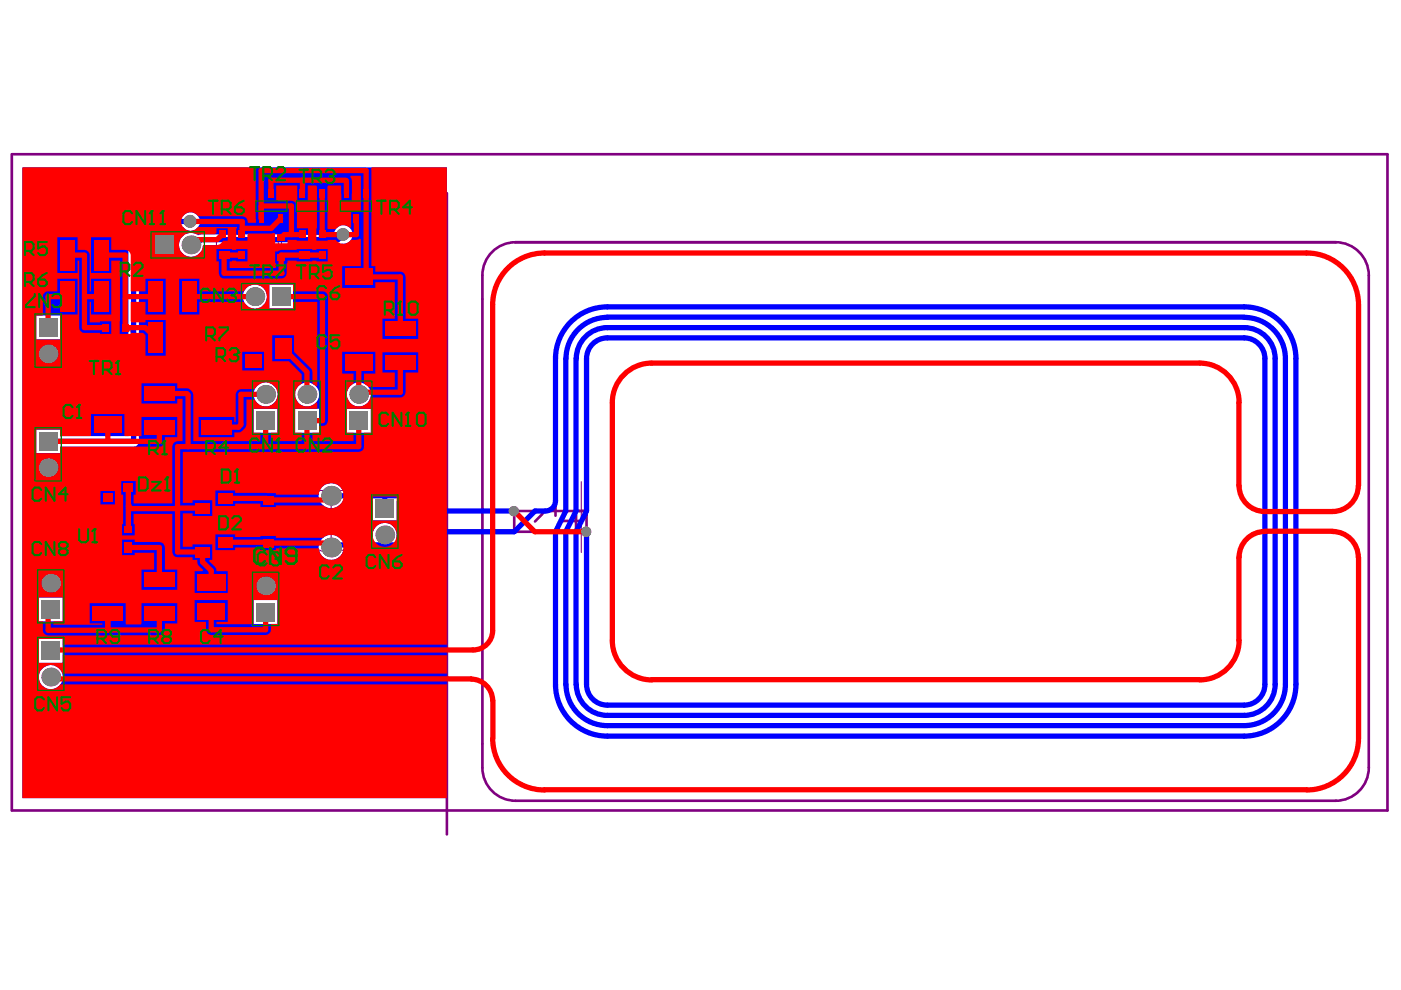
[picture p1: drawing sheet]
<svg xmlns="http://www.w3.org/2000/svg" width="297mm" height="210mm" viewBox="0 0 297 210" stroke-linecap="round" stroke-linejoin="round" font-family="sans-serif">
<g fill="none" stroke="#800080" stroke-width=".22">
<path d="M45.9 50.4h6.6v3.1h-6.6zM46.5 49.1h1.2v1.2h-1.2zM46.5 49.7h5.4M46.6 53.5v1.3h1.9v-1.3M47.5 54.1h3.7M48.2 51.9h1.9M49.2 49.7v4.4M50.7 53.5v1.3h1.2v-1.3M50.7 49.1h1.2v1.2h-1.2zM55.2 50.8v3.7M55.2 52.5h4.5M55.8 53.9h-1.2v1.2h1.2"/>
<path d="M55.8 49.9h-1.2v1.9h1.2M55.9 49.2h3.1v6.6h-3.1zM57.4 51.5v1.9M59.1 53.9h1.2v1.2h-1.2zM59.1 49.8h1.2v1.2h-1.2zM59.7 49.8v5.3M62.9 50.4h6.6v3.1h-6.6zM63.5 49.1h1.2v1.2h-1.2zM63.5 49.7h5.4M63.6 53.5v1.3h1.9v-1.3M64.6 54.1h3.7M65.2 51.9h1.9"/>
<path d="M66.2 49.7v4.4M67.7 53.5v1.3h1.2v-1.3M67.7 49.1h1.2v1.2h-1.2zM21.2 70.1h6.6v3.1h-6.6zM21.8 68.8h1.2v1.2h-1.2zM21.8 69.4h5.4M21.9 73.3v1.2h1.9v-1.2M22.9 73.9h3.6M23.5 71.6h1.9M24.5 69.4v4.5M26 73.3v1.2h1.2v-1.2M26 68.8h1.2v1.2h-1.2z"/>
<path d="M53.7 73.9h6.4M53.7 71.1v5.5M22.2 111.7h1.2v1.2h-1.2zM22.2 115.9h1.2v1.2h-1.2zM22.8 114.4h4.5M22.8 111.7v5.4M23.5 111.1h3v6.6h-3zM25 113.5v1.9M26.7 111.7h1.2v1.2h-1.2M26.7 115.1h1.2v1.9h-1.2M27.3 112.4v3.7M53.4 105.7h7v8.5l-1.3 1.3h-4.4l-1.3-1.3z"/>
<path d="M65.8 104h8.8a13.5 13.5 0 0 1 2.2 6.6M65.9 104a13.5 13.5 0 0 0-2.2 6.6M70.2 104v13.1M76.8 110.6a6.6 6.6 0 0 1-6.6 6.5M76.8 110.6h-13.2a6.6 6.6 0 0 0 6.6 6.5M123.2 102.1v15"/>
</g>
<path d="M2.5 32.7h291.7v139.1h-291.7zM94.7 40.9v136M104 53.8a7 7 0 0 1 5.3-2.4h173.9a7 7 0 0 1 7 7v104.4a7 7 0 0 1-7 7h-173.9a7 7 0 0 1-7-7v-104.4a7 7 0 0 1 1.7-4.6zM178.6 71.6h31M124.4 91.5v37.3M268.2 86.8v46.5M109 108.3v4.4l4.4-4.4M115.6 108.3l-2.2 2.3M117.8 102.8v6.5M118.8 110.5h4.4M122.1 108.3v4.4l2.3-4.4h-19.9v4.4h19.9M181.1 149.5h36.8" fill="none" stroke="#800080" stroke-width=".56"/>
<path d="M4.7 35.5h90v71.7h-3.7v-2.1a1.24 1.24 0 0 0-1.2-1.2h-17.2a2.67 2.67 0 0 0-4.1-.9 2.67 2.67 0 0 0 0 4.2 2.67 2.67 0 0 0 4.1-1h6.4v4.1h5.1v-4.1h4.6v2.1a1.14 1.14 0 0 0 1.1 1.2h4.9v2.1h-4.9a1.14 1.14 0 0 0-1.1 1.1v1.7h-4.5l-.2-.3a2.54 2.54 0 0 0-2.4-3.3 2.54 2.54 0 0 0-2.5 3.3l-.1 .3h-6.7a2.67 2.67 0 0 0-4.2 0 2.67 2.67 0 0 0 1 4.1 2.67 2.67 0 0 0 3.7-1.9h17a1.14 1.14 0 0 0 1.2-1.1v-1.6h3.7v55.3h-90zM27.5 46.2l-.3 .8v45.5h-14.4v-1.4h-5.1v5h5.1v-1.4h15.5a1.14 1.14 0 0 0 1.1-1.1v-45.5h9.4a1.97 1.97 0 0 0 2.9 .4 1.97 1.97 0 0 0 0-3 1.97 1.97 0 0 0-2.9 .3h-10.5zM38.7 50.1a2.55 2.55 0 0 0 .8 4.2 2.55 2.55 0 0 0 3.6-2.3h28.6l.7-.4a1.97 1.97 0 0 0 2.3-1.7 1.97 1.97 0 0 0-1.8-2.2 1.97 1.97 0 0 0-2.1 2h-28.2l-.6 .2a2.38 2.38 0 0 0-3.3 .2zM57.1 60.3v5.1h5v-5.1zM51.5 62.9a2.57 2.57 0 0 0 5.1 0 2.57 2.57 0 0 0-5.1 0zM7.7 66.9v5.1h5.1v-5.1zM73.5 83.6a2.55 2.55 0 0 0 5.1 0 2.55 2.55 0 0 0-5.1 0zM62.6 83.6a2.55 2.55 0 0 0 5.1 0 2.55 2.55 0 0 0-5.1 0zM53.8 83.6a2.57 2.57 0 0 0 5.1 0 2.57 2.57 0 0 0-5.1 0zM73.6 86.7v5h5v-5zM62.6 86.7v5h5v-5zM53.8 86.7v5h5v-5zM8.3 126.7v5h5v-5zM53.8 127.2v5.1h5v-5.1zM8.3 135.5v5h5v-5zM8.2 143.6a2.57 2.57 0 0 0 5.1 0 2.57 2.57 0 0 0-5.1 0z" fill="#00f"/>
<path d="M40.4 47h-12.1v46.6h-18.1M72.8 49.7l-1.1 1.1h-29.1l-2.2 2.2M120 76v32.3l-2.2 4.4v32.4a11 11 0 0 0 11 11h135a11 11 0 0 0 11-11v-69.1a11 11 0 0 0-11-10.9h-135a11 11 0 0 0-11 10.9v30.2a2.17 2.17 0 0 1-2.2 2.1h-2.2l-4.4 4.4h-19.2v2.8h-19.6M122.1 76v32.3l-2.1 4.4v32.5M122.2 76a6.6 6.6 0 0 1 6.6-6.5h135a6.6 6.6 0 0 1 6.6 6.5v69.1a6.6 6.6 0 0 1-6.6 6.6h-135a6.6 6.6 0 0 1-6.6-6.6M128.8 67.3a8.8 8.8 0 0 0-8.8 8.7M128.8 67.2h135M263.8 67.3a8.8 8.8 0 0 1 8.7 8.7v69.1a8.8 8.8 0 0 1-8.7 8.7h-135a8.8 8.8 0 0 1-8.8-8.7M70.2 105.1h19.6v3.2h19.2M81.6 105.7v2.1M81.6 113.4v2.1M124.4 113.1v32a4.4 4.4 0 0 0 4.4 4.4h135a4.4 4.4 0 0 0 4.4-4.4v-69.1a4.4 4.4 0 0 0-4.4-4.4h-135a4.4 4.4 0 0 0-4.4 4.4v32.3l-2.3 4.4v32.4" fill="none" stroke="#00f" stroke-width="1.1"/>
<g fill="#808080">
<circle cx="108.9" cy="108.4" r="1.09"/>
<circle cx="124.3" cy="112.7" r="1.1"/>
<circle cx="72.7" cy="49.7" r="1.37"/>
<circle cx="40.3" cy="46.9" r="1.37"/>
<circle cx="56.3" cy="83.6" r="1.98"/>
<circle cx="54" cy="62.9" r="1.98"/>
<circle cx="70.2" cy="116.1" r="2.09"/>
<circle cx="76.1" cy="83.6" r="1.98"/>
<circle cx="40.5" cy="51.9" r="1.98"/>
<circle cx="56.3" cy="124.2" r="1.98"/>
<circle cx="70.2" cy="105.1" r="2.09"/>
<circle cx="10.8" cy="123.7" r="1.98"/>
<circle cx="10.2" cy="99.2" r="1.98"/>
<circle cx="10.2" cy="75" r="1.98"/>
<circle cx="81.6" cy="113.4" r="1.98"/>
<circle cx="65.1" cy="83.6" r="1.98"/>
<circle cx="10.8" cy="143.5" r="1.98"/>
</g>
<g fill="#808080">
<path d="M54.3 127.8h4v4h-4z" fill-rule="evenodd"/>
<path d="M57.7 60.9h3.9v4h-3.9z" fill-rule="evenodd"/>
<path d="M33 50h3.9v3.9h-3.9z" fill-rule="evenodd"/>
<path d="M54.4 87.2h3.9v4h-3.9z" fill-rule="evenodd"/>
<path d="M74.1 87.2h4v3.9h-4z" fill-rule="evenodd"/>
<path d="M8.8 136h3.9v3.9h-3.9z" fill-rule="evenodd"/>
<path d="M8.8 127.3h3.9v3.9h-3.9z" fill-rule="evenodd"/>
<path d="M8.3 91.6h3.9v4h-3.9z" fill-rule="evenodd"/>
<path d="M8.3 67.5h3.9v4h-3.9z" fill-rule="evenodd"/>
<path d="M79.6 105.8h4v4h-4z" fill-rule="evenodd"/>
<path d="M63.1 87.2h4v3.9h-4z" fill-rule="evenodd"/>
</g>
<g fill="#f00">
<path d="M69.6 39.3h2.7l.1 3.2h2.2v-4.2l-.3-.8v-.2h2.2v7.5h-2.1v3.4l-.1 .1a2.06 2.06 0 0 0-3.1 .3h-1.7l-.1-.2v-8.8z"/>
<path d="M4.7 35.5h49.4l.2 .3-.1 .4 .1 11h-1.8a1.26 1.26 0 0 0-1.1-1.4h-9.4a1.97 1.97 0 0 0-2.9-.3 1.97 1.97 0 0 0 0 3 1.97 1.97 0 0 0 2.9-.4h8.2v.3h-.1v2.6h2.4v-1.5h5l.6-.1 .2 .1v2.1h2.7v-.7l4.3 .1v-2.6h-2.3v-4.7a1.14 1.14 0 0 0-1.2-1.1l-3.2-.1v-3.2h4.4v3.2h2.2v-3.2h1.8l.2 .3-.1 11.4 4.1-.1a1.93 1.93 0 0 0 3.2 0h1.2l.6-.3 .3 .1v5.7h-3.9v4.7h7v-1.3h4.1v7.8h-2.6v4.3h7.6v-4.3h-2.7v-8.9a1.14 1.14 0 0 0-1.1-1.1h-5.3v-1.2h-.9v-20.6l.2-.3h15.8v101.2h-81.4v-1.2h-5v5h5v-1.6h81.4v3.9h-81.5a2.55 2.55 0 0 0-3.6-1.5 2.55 2.55 0 0 0-.8 3.9 2.55 2.55 0 0 0 4-.1h81.9v24.1h-90zM38.7 50.1a2.55 2.55 0 0 0 .8 4.2 2.55 2.55 0 0 0 3.6-2.3h2.9l.8-.4 .5-.6h1v-2.6h-2.4v1l-.4 .3h-3.8a2.43 2.43 0 0 0-3 .4zM45.9 52.8v2.6h.5v2.5a1.05 1.05 0 0 0 1.1 1.1h12.1a1.14 1.14 0 0 0 1.2-1.1v-2.1h.2v-.5h1.9v.1h3.3v-.1h.9v.1h2.4v-2.6h-2.4v.2h-.9v-.2h-3.3v.2h-3.3l-.8 .3h-.5v2.5h.2v1h-9.8v-1.4h.5v-.1h.9v.1h2.4v-2.6h-2.4v.2h-.9v-.2zM38 59.1v7.6h4.3v-2.7h9.5a2.55 2.55 0 0 0 3.8 .9 2.55 2.55 0 0 0 0-4 2.55 2.55 0 0 0-3.8 .9h-9.5v-2.7zM19.3 50.3v7.6h4.3v-2.6h1.8v15.5h2.4v-.2h2.5l.5 .5v4.3h4.3v-7.6h-4.3v.5h-3l-.1-.2v-4.1h3.1v2.7h4.3v-7.6h-4.3v2.7h-3.1v-7.7a1.14 1.14 0 0 0-1.2-1.1h-2.9v-2.7zM12.2 50.3v7.6h4.3v-2.6h.3v14.2a1.14 1.14 0 0 0 1.1 1.1h3.3v.2h2.4v-2.7h-2.4v.2h-2.2v-4.3h.3v2.7h4.3v-7.6h-4.3v2.7h-.3v-7.7a1.14 1.14 0 0 0-1.1-1.1h-1.4v-2.7zM12.2 59.1v2.7h-2a1.14 1.14 0 0 0-1.1 1.1v4h-1.4v5.1h5.1v-5.3h3.7v-7.6zM51.4 74.6v3.9h4.6v-3.9zM30 81.3v4.3h7.6v-1h1.1v8.9h-1.1a1.14 1.14 0 0 0-1.1 1.2v12h-8.2v-1.8h.5v-2.9h-3.1v2.9h.4v6.2h-.2v2.4h2.7v-2.4h-.3v-2.1h8.2v8a1.05 1.05 0 0 0 1.1 1.1h3.2v.6h1l.1 .8 .2 .4 1 .9-.2 .3h-1.6v4.6h7v-4.6h-2.4l-.1-.6-.2-.3-1.3-1.2 .1-.3h.6v-3.3h-4.2v.5h-2v-7.1h2v.6h4.2v-3.3h-4.2v.5h-2v-10.8h37.3a1.05 1.05 0 0 0 1.1-1.1v-3h1.4v-5h-5v5h1.4v1.8h-8.7v-1.8h1.3v-1.4a1.38 1.38 0 0 0 1.9-1.1v-26.3a1.14 1.14 0 0 0-1.1-1.1h-6.3v-1.5h-5v5.1h5v-1.4h5.2v17.8l-.3 .1-.7-.6v-2.4l-.4-.8-3.6-3.5v-3.5h-4.6v5.5h3.5l2.8 2.8v1.9a2.53 2.53 0 0 0-.9 3.8 2.53 2.53 0 0 0 3.9 .2l.3 .1v1.3h-4.7v5h1.4v1.8h-6.6v-1.8h1.4v-5h-5v5h1.4v1.8h-14.2v-9.8a1.65 1.65 0 0 0-1.4-1.4h-2v-1zM72.6 74.6v4.6h2.4v2.1a2.55 2.55 0 0 0-.6 4.3 2.55 2.55 0 0 0 4.1-1.3h6.4a1.14 1.14 0 0 0 1.1-1.1v-4.2h2.7v-4.3h-7.6v4.3h2.6v3.1h-5.6l-.9-.8v-2.1h2.4v-4.6zM42.1 88.4v4.3h7.6v-1a2.17 2.17 0 0 0 2.6-1.7v-5.3h1.7a2.55 2.55 0 0 0 3.9 .9 2.55 2.55 0 0 0 0-4 2.55 2.55 0 0 0-3.9 .9h-2.9a1.14 1.14 0 0 0-1.1 1.1v5.9h-.3v-1.1zM7.7 91.1v5h5.1v-1.4h21a1.14 1.14 0 0 0 1.2-1.1v-.9h2.6v-4.3h-7.6v4.1l-3.6-.1v-4.6h-7.1v4.6l-.2 .1h-6.3v-1.4zM45.7 104v3.3h4.2v-.5h5.3v.7h3.3v-.3h10a2.65 2.65 0 0 0 4.1-.8 2.65 2.65 0 0 0-1.6-3.8 2.65 2.65 0 0 0-3.4 2.3h-9.1v-.3l-8.6-.1v-.5zM21.3 104.1v2.8h3.1v-2.8zM79 105.3v5h5.1v-5zM79 113.4a2.55 2.55 0 0 0 5.1 0 2.55 2.55 0 0 0-5.1 0zM45.7 113.3v3.3h4.2v-.5h5.3v.5h3.3v-.3h9.1a2.66 2.66 0 0 0 3.4 2.3 2.66 2.66 0 0 0 1.6-3.8 2.66 2.66 0 0 0-4.1-.8h-10v-.4h-3.3v.3h-5.3v-.6zM25.9 114.4v3.3h2.7v-.5h4.1v3.6h-2.7v4.3h7.6v-4.3h-2.6v-4.7a1.14 1.14 0 0 0-1.2-1.2h-5.2v-.5zM41.3 127.2v4.6h2.4v1.7a1.14 1.14 0 0 0 1.1 1.1h11.5a1.14 1.14 0 0 0 1.1-1.1v-1.2h1.4v-5.1h-5v5.1h-.3h-7.6v-.5h2.4v-4.6zM8.3 126.7v5h.8v1.9a1.14 1.14 0 0 0 1.1 1.1h23.5a1.24 1.24 0 0 0 1.3-1.2v-1.3h2.6v-4.3h-7.6v4.3l-.1 .2h-3.2v-4.5h-7.7v4.3h2.7v.3h-10.4v-.8h2v-5z"/>
</g>
<path d="M51.4 47v1.4M55.3 50.8v1.7M39.6 83.4l.3 .3M43.2 100.7l-.3 .2M43.7 110.6l-.8 .7M56.5 105.7l.4 .3M56.7 115l.2 .1M10.9 137.8l-.1 .2M33.8 133.5l-.1 .1" fill="none" stroke="#f00" stroke-width="1.1"/>
<circle cx="59.6" cy="57.9" r=".56" fill="#f00"/>
<g fill="none" stroke="#f00" stroke-width="1.1">
<path d="M55.4 36.2v10.1M57.4 38.2v2.9M64.1 38.2v2.9M73.4 38.3v2.8M77.6 36.2v21M17.9 54.1v15.4M26.5 54.1v15.4M47.1 49.7l-1.1 1.1M47.5 54.1v3.8M51.4 48.4l-.2 1.3M55.3 52.5v2M59.6 54.1v3.8"/>
<path d="M60.3 49.7l-.7 .7M61.8 43.7v6M66.3 46.3v5.6l-.4 .4M68.3 41.1v8.6M75.6 46.3v3.4M84.9 58.7v9.4M26.5 73.9v5.3M27 62.9l-.5 .4M65.1 78.9v4.7M68.4 62.9v26.3M84.9 76.9v6.3M104.5 64.6v69.1"/>
<path d="M288 64.6v38.4M33.8 90.6v3M39.9 83.7v11h-2.3v22.3M51.1 83.6v6.4l-.5 .6M56.3 89.2v5.5M65.1 89.2v5.5M262.7 85.3v17.7M33.8 116.1v6.8M42.9 117v2.1l1.9 1.9v2.4M42.9 100.9v2.7M42.9 111.3v1.6M69.3 115.1l.9 1"/>
<path d="M70.2 105.1l-.9 .9M72.8 100.7l.6 .6v22.4M262.7 118.1v17.7M288 118.1v38.4M22.9 133.5l-.1 .1M33.8 130.1v3.4M44.8 129.6v3.9M56.3 129.8v3.7M57.5 123.7l-2.6 2.6M10.8 143.5l.4 .4M104.5 148.6v7.9"/>
</g>
<g fill="#f00">
<circle cx="27.2" cy="107.3" r=".56"/>
<circle cx="22.9" cy="79.3" r=".56"/>
</g>
<path d="M17.9 69.5h4.5M17.9 62.9h3.6M22.9 73.9h3.6M33.8 83.4h5.8" fill="none" stroke="#f00" stroke-width="1.1"/>
<circle cx="45.9" cy="79.3" r=".56" fill="#f00"/>
<g fill="none" stroke="#f00" stroke-width="1.1">
<path d="M55.4 36.2h22.2M57.4 38.2h15.9M14.3 54.1h3.6M21.5 54.1h5M40.4 50.8h5.6M40.4 47h11M47.5 54.1h3.7M47.5 57.9h12.1M55.4 43.7h6.4M59.5 46.3l-2 2.1h-6.1M59.6 54.1h8.7M60.3 49.7h3.8"/>
<path d="M65.9 52.3h-6.7l-.3 .2h-3.6M68.3 49.7h7.3M77.6 57.2l-1.5 1.5h8.8M10.2 76.1v3.2h35.7M13.5 62.9h-3.3v7.7M22.9 79.3v4.6M26.5 69.5h4.3l2.2 2.1M27 62.9h6M40.2 62.9h13.9M41.5 71.1h12.2M45.9 71.1v12.3M58.5 62.9h9.9"/>
<path d="M60.1 73.9l5 5M73.7 64.8h2.4v6M76.1 76.9v6.7M104.5 64.6a11 11 0 0 1 10.9-11h161.6a11 11 0 0 1 11 11M10.2 99.2h12.7v2.2M10.2 93.6h23.6M22.9 90.1v3.5M45.9 90.6h4.7M51.1 83.6h5.2M65.1 89.2h3.3M76.1 89.2v5.5h-36.2M76.1 83.2h8.8"/>
<path d="M262.7 85.3a8.4 8.4 0 0 0-8.3-8.3h-116.2a8.4 8.4 0 0 0-8.4 8.3v50.5a8.4 8.4 0 0 0 8.4 8.4M22.9 118.8h-12.7v5.4M22.9 112.4v13.9h32M27.2 103.4v9M27.2 116.1h6.6M27.2 107.8h10.4M37.5 107.7h5.4M37.6 117h5.3M43.2 100.7h29.6M43.7 110.6h29.7M47.7 115h9M47.7 105.7h8.8"/>
<path d="M56.9 115.1h12.4M56.9 106h12.4M109 108.3l4.4 4.4h11M262.7 103a5.5 5.5 0 0 0 5.5 5.5h14.3a5.5 5.5 0 0 0 5.5-5.5M268.2 112.7a5.5 5.5 0 0 0-5.5 5.4M268.2 112.6h14.3M282.5 112.7a5.5 5.5 0 0 1 5.5 5.4M10.2 128.9v4.7h12.7v-3.5M22.8 133.6h10.9M44.8 133.5h11.5M57.5 123.7h15.9M104.5 133.7a4.1 4.1 0 0 1-4.2 4.1h-89.5"/>
<path d="M262.7 135.8a8.4 8.4 0 0 1-8.3 8.4M10.8 143.9h89.1M99.9 144a4.6 4.6 0 0 1 4.6 4.6M104.5 156.5a11 11 0 0 0 10.9 11M138.2 144.1h116.2M288 156.5a11 11 0 0 1-11 11M115.4 167.4h161.6"/>
</g>
<g fill="#808080">
<circle cx="108.9" cy="108.4" r="1.09"/>
<circle cx="124.3" cy="112.7" r="1.1"/>
<circle cx="72.7" cy="49.7" r="1.37"/>
<circle cx="40.3" cy="46.9" r="1.37"/>
<circle cx="56.3" cy="83.6" r="1.98"/>
<circle cx="54" cy="62.9" r="1.98"/>
<circle cx="70.2" cy="116.1" r="2.09"/>
<circle cx="76.1" cy="83.6" r="1.98"/>
<circle cx="40.5" cy="51.9" r="1.98"/>
<circle cx="56.3" cy="124.2" r="1.98"/>
<circle cx="70.2" cy="105.1" r="2.09"/>
<circle cx="10.8" cy="123.7" r="1.98"/>
<circle cx="10.2" cy="99.2" r="1.98"/>
<circle cx="10.2" cy="75" r="1.98"/>
<circle cx="81.6" cy="113.4" r="1.98"/>
<circle cx="65.1" cy="83.6" r="1.98"/>
<circle cx="10.8" cy="143.5" r="1.98"/>
</g>
<g fill="#808080">
<path d="M54.3 127.8h4v4h-4z" fill-rule="evenodd"/>
<path d="M57.7 60.9h3.9v4h-3.9z" fill-rule="evenodd"/>
<path d="M33 50h3.9v3.9h-3.9z" fill-rule="evenodd"/>
<path d="M54.4 87.2h3.9v4h-3.9z" fill-rule="evenodd"/>
<path d="M74.1 87.2h4v3.9h-4z" fill-rule="evenodd"/>
<path d="M8.8 136h3.9v3.9h-3.9z" fill-rule="evenodd"/>
<path d="M8.8 127.3h3.9v3.9h-3.9z" fill-rule="evenodd"/>
<path d="M8.3 91.6h3.9v4h-3.9z" fill-rule="evenodd"/>
<path d="M8.3 67.5h3.9v4h-3.9z" fill-rule="evenodd"/>
<path d="M79.6 105.8h4v4h-4z" fill-rule="evenodd"/>
<path d="M63.1 87.2h4v3.9h-4z" fill-rule="evenodd"/>
</g>
<g fill="#f00">
<path d="M25.9 73.1h1.3v1.5h-1.3z" fill-rule="evenodd"/>
<path d="M25.9 68.7h1.3v1.5h-1.3z" fill-rule="evenodd"/>
<path d="M46.2 113.9h3v2.1h-3z" fill-rule="evenodd"/>
<path d="M46.2 104.6h3v2.1h-3z" fill-rule="evenodd"/>
<path d="M55.8 114.2h2.1v1.9h-2.1z" fill-rule="evenodd"/>
<path d="M55.8 105.1h2.2v1.8h-2.2z" fill-rule="evenodd"/>
<path d="M41.4 111.8h3.1v2.2h-3.1z" fill-rule="evenodd"/>
<path d="M41.4 116h3.1v2.1h-3.1z" fill-rule="evenodd"/>
<path d="M41.4 106.7h3v2.1h-3z" fill-rule="evenodd"/>
<path d="M41.4 102.5h3.1v2.2h-3.1z" fill-rule="evenodd"/>
<path d="M46.5 53.4h2.1v1.5h-2.1z" fill-rule="evenodd"/>
<path d="M46.5 49h1.2v1.5h-1.2z" fill-rule="evenodd"/>
<path d="M50.6 53.4h1.3v1.5h-1.3z" fill-rule="evenodd"/>
<path d="M50.6 49h1.3v1.5h-1.3z" fill-rule="evenodd"/>
<path d="M56.9 40.1h1.1v1.8h-1.1z" fill-rule="evenodd"/>
<path d="M54.8 45.4h1.1v1.9h-1.1z" fill-rule="evenodd"/>
<path d="M63.6 40.2h1.1v1.8h-1.1z" fill-rule="evenodd"/>
<path d="M65.7 45.4h1.1v1.9h-1.1z" fill-rule="evenodd"/>
<path d="M75 45.4h1.1v1.9h-1.1z" fill-rule="evenodd"/>
<path d="M72.9 40.2h1v1.8h-1z" fill-rule="evenodd"/>
<path d="M77.1 40.2h1.1v1.8h-1.1z" fill-rule="evenodd"/>
<path d="M21.9 104.7h1.9v1.7h-1.9z" fill-rule="evenodd"/>
<path d="M21.9 100.5h1.9v1.8h-1.9z" fill-rule="evenodd"/>
<path d="M21.7 73.1h2.2v1.5h-2.2z" fill-rule="evenodd"/>
<path d="M21.7 68.7h1.3v1.5h-1.3z" fill-rule="evenodd"/>
<path d="M30.6 81.9h6.4v3.2h-6.4z" fill-rule="evenodd"/>
<path d="M19.6 128.5h6.5v3.2h-6.5z" fill-rule="evenodd"/>
<path d="M26.4 115h1.5v2.1h-1.5z" fill-rule="evenodd"/>
<path d="M26.4 111.7h1.5v1.3h-1.5z" fill-rule="evenodd"/>
<path d="M22.1 115.9h1.5v1.2h-1.5z" fill-rule="evenodd"/>
<path d="M22.1 111.7h1.5v1.3h-1.5z" fill-rule="evenodd"/>
<path d="M26.2 102.5h2v1.8h-2z" fill-rule="evenodd"/>
<path d="M19.9 88.3h5.9v3.6h-5.9z" fill-rule="evenodd"/>
<path d="M19.9 82.2h5.9v3.5h-5.9z" fill-rule="evenodd"/>
<path d="M19.9 59.7h3.2v6.4h-3.2z" fill-rule="evenodd"/>
<path d="M12.8 59.7h3.1v6.4h-3.1z" fill-rule="evenodd"/>
<path d="M30.6 128.5h6.5v3.2h-6.5z" fill-rule="evenodd"/>
<path d="M30.6 89h6.4v3.2h-6.4z" fill-rule="evenodd"/>
<path d="M38.6 59.7h3.2v6.4h-3.2z" fill-rule="evenodd"/>
<path d="M31.5 59.7h3.1v6.4h-3.1z" fill-rule="evenodd"/>
<path d="M58.3 71.7h3.5v4.4h-3.5z" fill-rule="evenodd"/>
<path d="M52 75.2h3.5v2.8h-3.5z" fill-rule="evenodd"/>
<path d="M54.5 53.9h1.5v1.2h-1.5z" fill-rule="evenodd"/>
<path d="M58.8 53.9h1.6v1.3h-1.6z" fill-rule="evenodd"/>
<path d="M59 45.4h1.1v1.9h-1.1z" fill-rule="evenodd"/>
<path d="M63.5 49h1.2v1.5h-1.2z" fill-rule="evenodd"/>
<path d="M54.5 49.7h1.5v2.2h-1.5z" fill-rule="evenodd"/>
<path d="M58.8 49.7h1.5v1.3h-1.5z" fill-rule="evenodd"/>
<path d="M73.1 75.2h5.9v3.5h-5.9z" fill-rule="evenodd"/>
<path d="M73.1 56.9h5.9v3.5h-5.9z" fill-rule="evenodd"/>
<path d="M73.1 63.1h5.9v3.5h-5.9z" fill-rule="evenodd"/>
<path d="M67.6 53.4h1.3v1.5h-1.3z" fill-rule="evenodd"/>
<path d="M67.8 40.2h1.1v1.8h-1.1z" fill-rule="evenodd"/>
<path d="M67.6 49h1.3v1.5h-1.3z" fill-rule="evenodd"/>
<path d="M19.6 121.4h6.5v3.2h-6.5z" fill-rule="evenodd"/>
<path d="M19.9 50.9h3.2v6.4h-3.2z" fill-rule="evenodd"/>
<path d="M12.8 50.9h3.1v6.4h-3.1z" fill-rule="evenodd"/>
<path d="M30.6 121.4h6.4v3.2h-6.4z" fill-rule="evenodd"/>
<path d="M38.6 68.4h3.2v6.5h-3.2z" fill-rule="evenodd"/>
<path d="M31.5 68.4h3.1v6.5h-3.1z" fill-rule="evenodd"/>
<path d="M52 69.6h3.5v2.9h-3.5z" fill-rule="evenodd"/>
<path d="M73.1 69.1h6v3.5h-6z" fill-rule="evenodd"/>
<path d="M42.7 81.8h6.4v3.2h-6.4z" fill-rule="evenodd"/>
<path d="M41.8 127.8h5.9v3.5h-5.9z" fill-rule="evenodd"/>
<path d="M42.7 89h6.4v3.1h-6.4z" fill-rule="evenodd"/>
<path d="M81.6 75.3h6.5v3.1h-6.5z" fill-rule="evenodd"/>
<path d="M63.5 53.4h2.1v1.5h-2.1z" fill-rule="evenodd"/>
<path d="M41.8 121.7h5.9v3.5h-5.9z" fill-rule="evenodd"/>
<path d="M81.6 68.1h6.5v3.2h-6.5z" fill-rule="evenodd"/>
</g>
<g fill="none" stroke="#008000" stroke-width=".28">
<path d="M43.3 54.6v-5.5h-11.3v5.6h11.3M54.3 42.6h6.5v2.2h-6.5zM62.8 42.6h6.6v2.2h-6.6zM72.2 42.6h6.5v2.2h-6.5zM7.4 77.8v-11.2h5.6v11.3h-5.5M51.2 60.1h11.3v5.6h-11.3v-5.5M59.1 80.8h-5.6v11.3h5.6v-11.3M67.8 80.8h-5.5v11.3h5.6v-11.3M78.8 80.8h-5.5v11.3h5.6v-11.3M7.4 101.9v-11.2h5.6v11.3h-5.5M78.8 116.2v-11.3h5.6v11.4h-5.5M13.5 120.8h-5.5v11.3h5.6v-11.2"/>
<path d="M59.1 121.3h-5.6v11.3h5.6v-11.2M8 146.3v-11.2h5.6v11.3h-5.6"/>
</g>
<g fill="none" stroke="#008000" stroke-width=".45">
<path d="M5.3 53.2h1.4l.4-.5v-.9l-.4-.5h-1.4v2.8M5.3 59.8h1.4l.4-.5v-.9l-.4-.5h-1.4v2.8M6.2 53.2l.9 .9M6.2 59.8l.9 .9M8.1 59.3h1.4l.4 .5v.4l-.4 .5h-1l-.4-.5zM9.9 51.3h-1.8v1.4l.9-.4h.5l.4 .4v.9l-.4 .5h-1l-.4-.5M9.9 57.9l-.9 .5-.9 .9M16.8 112.2v2.3l.5 .5h.9l.5-.5v-2.3M19.6 115h.9M20.1 112.2v2.8M20.6 135.4h1.4l.5-.4v-1l-.5-.4h-1.4v2.8M21.6 135.4l.9 1"/>
<path d="M25.3 135h-1.4l-.5-.5v-.5l.5-.4h.9l.5 .4v1.9l-.5 .5h-.9l-.5-.5"/>
</g>
<circle cx="20.1" cy="112.2" r=".22" fill="#008000"/>
<path d="M19 76.5h1.9M19.9 76.5v2.8M21.8 78.4h1.4l.4-.5v-.9l-.4-.5h-1.4v2.8M22.7 78.4l.9 .9M24.6 79.3h.9M25 76.5v2.8M20.1 112.2l-.5 .4" fill="none" stroke="#008000" stroke-width=".45"/>
<circle cx="25" cy="76.5" r=".22" fill="#008000"/>
<path d="M25 76.5l-.4 .5M31.6 95.4h1.4l.5-.5v-.9l-.5-.5h-1.4v2.8M32.6 95.4l.9 .9M34.4 96.3h1M34.9 93.5v2.8M31.6 135.4h1.4l.5-.4v-1l-.5-.4h-1.4v2.8M32.6 135.4l.9 1M34.9 135l-.5-.5v-.5l.5-.4h.9l.4 .4v.5l-.4 .5M34.9 135l-.5 .4v.5l.5 .5h.9l.4-.5v-.5l-.4-.4M34.9 135h.9" fill="none" stroke="#008000" stroke-width=".45"/>
<circle cx="34.9" cy="93.5" r=".22" fill="#008000"/>
<path d="M34.9 93.5l-.5 .5M56.5 117.6l-.5-.5h-.8l-.5 .5v1.8l.5 .5h.8l.5-.5M57.4 117.6l.5-.5h.9l.5 .5v.4" fill="none" stroke="#008000" stroke-width=".45"/>
<circle cx="59.3" cy="118" r=".22" fill="#008000"/>
<path d="M54.9 93.5l-.5-.5h-.9l-.5 .5v1.8l.5 .5h.9l.5-.5M57.7 93v2.8l-1.9-2.8v2.8M58.6 95.8h.9M59.1 93v2.8M58.4 118.5h.4M58.8 118.5l.5 .5v.4l-.5 .5h-.9l-.5-.5M59.3 118l-.5 .5" fill="none" stroke="#008000" stroke-width=".45"/>
<path d="M56.2 116.8l-.6-.6h-1.1l-.6 .6v2.2l.6 .5h1.1l.6-.5M59.5 116.2v3.3l-2.2-3.3v3.3M62.8 117.9h-1.6l-.6-.6v-.5l.6-.6h1.1l.5 .6v2.2l-.5 .5h-1.1l-.6-.5" fill="none" stroke="#008000" stroke-width=".56"/>
<circle cx="59.1" cy="93" r=".22" fill="#008000"/>
<g fill="none" stroke="#008000" stroke-width=".45">
<path d="M53 35.4h1.9M54 35.4v2.8M55.8 37.3h1.4l.5-.5v-.9l-.5-.5h-1.4v2.8M56.7 37.3l1 .9M58.6 35.9l.5-.5h.9l.5 .5v.5l-1.9 1.8h1.9M53 56.3h1.9M54 56.3v2.7M55.8 58.1h1.4l.5-.4v-1l-.5-.4h-1.4v2.7M56.7 58.1l1 .9M58.6 56.3h1.9v.4l-1.9 1.9v.4M69.2 71.5l-.5-.4h-.9l-.5 .4v1.9l.5 .5h.9l.5-.5M69.2 61.1l-.5-.4h-.9l-.5 .4v1.8l.5 .5h.9l.5-.5"/>
<path d="M70.1 62.1h1.4l.4 .4v.4l-.4 .5h-1l-.4-.5zM71.9 71.1h-1.8v1.4l.9-.5h.5l.4 .5v.9l-.4 .5h-1l-.4-.5M71.9 60.7l-.9 .4-.9 1M15.4 86.3l-.5-.5h-.9l-.5 .5v1.9l.5 .4h.9l.5-.4M16.3 88.6h.9M16.8 85.8v2.8M59.1 93l-.5 .5M69.7 120.3l-.4-.4h-1l-.4 .4v1.9l.4 .5h1l.4-.5M70.7 120.3l.4-.4h1l.4 .4v.5l-1.8 1.9h1.8"/>
</g>
<circle cx="16.8" cy="85.8" r=".22" fill="#008000"/>
<g fill="none" stroke="#008000" stroke-width=".45">
<path d="M25.6 57.5h1.4l.4-.4v-.9l-.4-.5h-1.4v2.8M26.5 57.5l.9 1M28.4 56.2l.4-.5h1l.4 .5v.5l-1.8 1.8h1.8M16.8 85.8l-.5 .5M47 99.5h1.4l.5 .5v1.9l-.5 .4h-1.4zM50.2 99.5v2.8M8.8 115.4l-.5-.5h-.9l-.5 .5v1.9l.5 .4h.9l.5-.4M11.5 114.9v2.8l-1.8-2.8v2.8M12.9 116.3l-.4-.4v-.5l.4-.5h1l.4 .5v.5l-.4 .4M12.9 116.3l-.4 .5v.5l.4 .4h1l.4-.4v-.5l-.4-.5M12.9 116.3h1M46.5 109.5h1.3l.5 .4v1.8l-.5 .5h-1.3z"/>
<path d="M49.2 109.9l.5-.4h.9l.5 .4v.4l-1.9 1.9h1.9M49.8 102.3h.9M79.6 118.1l-.5-.5h-.9l-.5 .5v1.9l.5 .4h.9l.5-.4M82.4 117.6v2.8l-1.9-2.8v2.8M83.3 119h1.4l.5 .5v.5l-.5 .4h-.9l-.5-.4zM85.2 117.6l-1 .5-.9 .9M44.4 134l-.4-.4h-.9l-.5 .4v1.9l.5 .5h.9l.4-.5M47.2 135h-1.8l1.4-1.4v2.8M9.3 148.3l-.4-.5h-1l-.4 .5v1.8l.4 .5h1l.4-.5M12.1 147.8v2.8l-1.8-2.8v2.8M14.9 147.8h-1.9v1.4l1-.5h.4l.5 .5v.9l-.5 .5h-.9l-.5-.5"/>
</g>
<circle cx="50.2" cy="99.5" r=".22" fill="#008000"/>
<path d="M50.2 99.5l-.4 .5M29.4 101.2h1.4l.5 .5v1.9l-.5 .4h-1.4zM32.2 102.2h1.9l-1.9 1.8h1.9M35 104h.9M35.5 101.2v2.8" fill="none" stroke="#008000" stroke-width=".45"/>
<circle cx="35.5" cy="101.2" r=".22" fill="#008000"/>
<path d="M45.9 75.6h1.4l.4-.4v-.9l-.4-.5h-1.4v2.8M46.8 75.6l.9 1M48.7 74.3l.4-.5h1l.4 .5v.5M43.7 95.4h1.4l.5-.5v-.9l-.5-.5h-1.4v2.8M44.6 95.4l1 .9M48.3 94.9h-1.8l1.4-1.4v2.8M35.5 101.2l-.5 .5" fill="none" stroke="#008000" stroke-width=".45"/>
<circle cx="50.5" cy="74.8" r=".22" fill="#008000"/>
<path d="M44.4 61.7l-.4-.5h-.9l-.5 .5v1.8l.5 .5h.9l.4-.5M47.2 61.2v2.8l-1.8-2.8v2.8M48.2 61.7l.4-.5h1l.4 .5v.4M49.6 75.2h.5M50.1 75.2l.4 .4v.5l-.4 .5h-1l-.4-.5M50.5 74.8l-.4 .4" fill="none" stroke="#008000" stroke-width=".45"/>
<circle cx="50" cy="62.1" r=".22" fill="#008000"/>
<g fill="none" stroke="#008000" stroke-width=".45">
<path d="M28 45.2l-.5-.5h-.9l-.4 .5v1.9l.4 .4h.9l.5-.4M30.8 44.7v2.8l-1.9-2.8v2.8M31.7 47.5h.9M32.2 44.7v2.8M44.2 42.6h1.9M45.2 42.6v2.7M47 44.4h1.4l.5-.4v-1l-.5-.4h-1.4v2.7M48 44.4l.9 .9M49.8 44h1.4l.5 .4v.5l-.5 .4h-.9l-.5-.4zM51.7 42.6l-1 .4-.9 1M7.4 62.3v.5l-1.9 1.9v.4h1.9M10.1 62.3v2.8l-1.8-2.8v2.8"/>
<path d="M11.1 62.8l.4-.5h1l.4 .5v1.9l-.4 .4h-1l-.4-.4M49.1 62.6h.5M49.6 62.6l.4 .5v.4l-.4 .5h-1l-.4-.5M50 62.1l-.4 .5"/>
</g>
<circle cx="32.2" cy="44.7" r=".22" fill="#008000"/>
<path d="M32.2 44.7l-.5 .5M34 47.5h1M34.5 44.7v2.8" fill="none" stroke="#008000" stroke-width=".45"/>
<circle cx="34.5" cy="44.7" r=".22" fill="#008000"/>
<g fill="none" stroke="#008000" stroke-width=".45">
<path d="M34.5 44.7l-.5 .5M62.9 56.3h1.8M63.9 56.3v2.7M65.7 58.1h1.4l.4-.4v-1l-.4-.4h-1.4v2.7M66.6 58.1l.9 .9M70.3 56.3h-1.8v1.4l.9-.5h.5l.4 .5v.9l-.4 .4h-1l-.4-.4M81.6 65.8h1.4l.4-.5v-.9l-.4-.5h-1.4v2.8M82.5 65.8l.9 .9M84.4 66.7h.9M84.8 63.9v2.8M64.7 93.5l-.4-.5h-.9l-.5 .5v1.8l.5 .5h.9l.4-.5M67.5 93v2.8l-1.8-2.8v2.8"/>
<path d="M68.5 93.5l.4-.5h1l.4 .5v.4l-1.8 1.9h1.8"/>
</g>
<circle cx="84.8" cy="63.9" r=".22" fill="#008000"/>
<path d="M63.5 36h1.8M64.4 36v2.8M66.3 37.8h1.3l.5-.4v-1l-.5-.4h-1.3v2.8M67.2 37.8l.9 1M69 36.4l.5-.4h.9l.5 .4v.5M79.9 42.6h1.9M80.9 42.6v2.7M82.7 44.4h1.4l.4-.4v-1l-.4-.4h-1.4v2.7M83.6 44.4l.9 .9M87.3 44h-1.8l1.4-1.4v2.7M84.8 63.9l-.4 .5M86.7 64.4l.5-.5h.9l.5 .5v1.8l-.5 .5h-.9l-.5-.5z" fill="none" stroke="#008000" stroke-width=".45"/>
<circle cx="70.9" cy="36.9" r=".22" fill="#008000"/>
<g fill="none" stroke="#008000" stroke-width=".45">
<path d="M69.9 37.4h.5M70.4 37.4l.5 .4v.5l-.5 .5h-.9l-.5-.5M70.9 36.9l-.5 .5M43.7 71.2h1.4l.5-.4v-.9l-.5-.5h-1.4v2.8M44.6 71.2l1 1M46.5 69.4h1.8v.5l-1.8 1.8v.5M82.3 88l-.4-.5h-1l-.4 .5v1.8l.4 .5h1l.4-.5M85.1 87.5v2.8l-1.8-2.8v2.8M86 90.3h1M86.5 87.5v2.8M8.8 103.9l-.5-.5h-.9l-.5 .5v1.8l.5 .5h.9l.5-.5M11.5 103.4v2.8l-1.8-2.8v2.8"/>
<path d="M14.3 104.8h-1.8l1.4-1.4v2.8"/>
</g>
<circle cx="86.5" cy="87.5" r=".22" fill="#008000"/>
<path d="M86.5 87.5l-.5 .5M88.4 88l.4-.5h1l.4 .5v1.8l-.4 .5h-1l-.4-.5z" fill="none" stroke="#008000" stroke-width=".45"/>
</svg>
